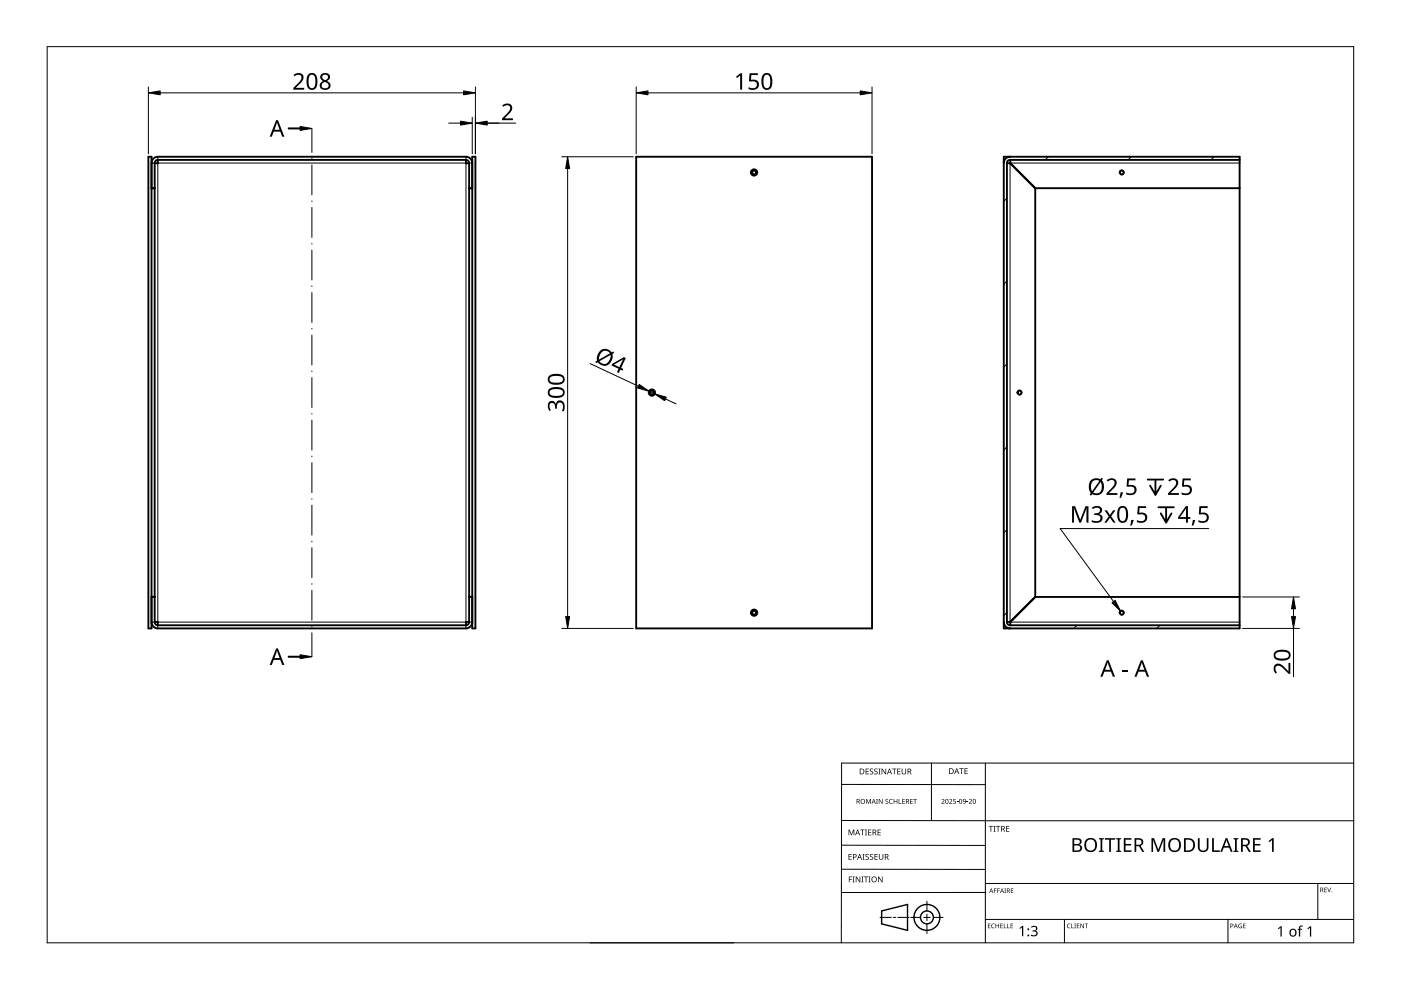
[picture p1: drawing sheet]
<svg xmlns="http://www.w3.org/2000/svg" width="297mm" height="210mm" viewBox="0 0 297 210" stroke-linecap="round" stroke-linejoin="round" font-family="sans-serif">
<g fill="none" stroke="#000" stroke-width=".4">
<path d="M31.5 33.2h.6v100h-.6zM32.1 39.9h.7M32.1 34.6a1.33 1.33 0 0 1 1.4-1.4h65.3a1.33 1.33 0 0 1 1.3 1.4M33.5 33.9a.67 .67 0 0 0-.7 .7v97.3a.67 .67 0 0 0 .7 .7M33.5 33.9v.7h-.7M33.5 33.9h65.3M98.8 33.9a.67 .67 0 0 1 .7 .7v97.3a.67 .67 0 0 1-.7 .7M98.8 33.9v.7h.7M99.5 39.9h.6M100.1 33.2h.7v100h-.7zM134.9 33.2h50v100h-50zM212.8 33.2h50v100h-50z"/>
<path d="M213.5 34.6h.7l5.3 5.3v86.6l-5.3 5.4h-.7M214.2 33.2a1.33 1.33 0 0 0-1.4 1.4M214.2 33.9v.7l5.3 5.3h43.3M262.8 33.9h-48.6a.67 .67 0 0 0-.7 .7v97.3a.67 .67 0 0 0 .7 .7h48.6M32.1 126.6h.7M32.1 126.5h.7M32.1 131.9a1.33 1.33 0 0 0 1.4 1.3h65.3a1.33 1.33 0 0 0 1.3-1.3M32.8 131.9h.7v.7M33.5 132.6h65.3M99.5 131.9h-.7v.7M99.5 126.6h.6M99.5 126.5h.6"/>
<path d="M212.8 131.9a1.33 1.33 0 0 0 1.4 1.3M262.8 126.6h-43.3l-5.3 5.3v.7"/>
<circle cx="159.9" cy="36.6" r=".42"/>
<circle cx="159.9" cy="36.6" r=".67"/>
<circle cx="237.8" cy="36.6" r=".42"/>
<circle cx="138.2" cy="83.2" r=".67"/>
<circle cx="138.2" cy="83.2" r=".42"/>
<circle cx="216.2" cy="83.2" r=".42"/>
<circle cx="159.9" cy="129.9" r=".42"/>
<circle cx="159.9" cy="129.9" r=".67"/>
<circle cx="237.8" cy="129.9" r=".42"/>
</g>
<g fill="none" stroke="#000" stroke-width=".21">
<path d="M32.1 34.6h.7M33.5 34.6h65.3M33.5 33.2v.7M33.5 34.6v97.3M98.8 33.2v.7M98.8 34.6v97.3M99.5 34.6h.6M214.2 34.6v97.3M214.2 34.6h48.6M32.1 131.9h.7M33.5 131.9h65.3M33.5 132.6v.6"/>
<path d="M98.8 132.6v.6M99.5 131.9h.6M214.2 131.9h48.6"/>
</g>
<path d="M159.4 36.6a.5 .5 0 0 1 .5-.5 .5 .5 0 0 1 .5 .5 .5 .5 0 0 1-.6 .5M237.3 36.6a.5 .5 0 0 1 .5-.5 .5 .5 0 0 1 .5 .5 .5 .5 0 0 1-.6 .5M137.7 83.3a.5 .5 0 0 1 .5-.6 .5 .5 0 0 1 .5 .6 .5 .5 0 0 1-.6 .4M215.7 83.3a.5 .5 0 0 1 .4-.6 .5 .5 0 0 1 .6 .6 .5 .5 0 0 1-.6 .4M159.4 130a.5 .5 0 0 1 .5-.6 .5 .5 0 0 1 .5 .5 .5 .5 0 0 1-.6 .5M237.3 130a.5 .5 0 0 1 .5-.6 .5 .5 0 0 1 .5 .5 .5 .5 0 0 1-.6 .5" fill="none" stroke="#000" stroke-width=".21"/>
<path d="M222.3 33.2l-.7 .7M239.8 33.2l-.6 .7M257.4 33.2l-.7 .7M213.5 42l-.7 .7M213.5 59.6l-.7 .7M213.5 77.2l-.7 .6M213.5 94.7l-.7 .7M213.5 112.3l-.7 .7M213.5 129.9l-.7 .6M228.4 132.6l-.7 .6M245.9 132.6l-.6 .6" fill="none" stroke="#000" stroke-width=".21"/>
<path d="M10 9.9h277v190h-277z" fill="none" stroke="#000" stroke-width=".21"/>
<g fill="none" stroke="#000" stroke-width=".21">
<path d="M178.4 179.2l30.5 .1M178.4 166.3l30.5 .1M178.5 174h108.6M197.5 161.8v12.2M208.9 161.8v38.1M287 161.8h-108.6v38.1M125.1 199.9h30.5M178.4 184.3h30.5M186.6 194.5h2.4M189.4 194.5h.5M190.4 194.5h2.4M193.1 194.5h2.1"/>
<path d="M195.8 194.5h1.4M196.5 191.1v2M196.5 193.8v1.4M196.5 195.9v2M197.9 194.5h2.1M208.9 189.2h-30.5M208.9 187.3h78.1M208.9 194.9h78.1M225.7 194.9v5M260.4 194.9v5M279.4 187.3v7.6"/>
</g>
<g fill="none" stroke="#000" stroke-width=".3">
<path d="M186.9 193.1l5.5-1.3v5.5l-5.5-1.4z"/>
<circle cx="196.5" cy="194.5" r="1.37"/>
<circle cx="196.5" cy="194.5" r="2.74"/>
</g>
<g fill="#000">
<path d="M179.9 175.9h.2l.4 1 .4-1h.2v1.2h-.1v-1.1l-.4 1.1h-.2l-.4-1.1 .1 1.1h-.2zM182.4 175.9h.9v.1h-.4v1.1h-.1v-1.1h-.4zM183.4 175.9h.4l-.1 .1v1l.1 .1h-.4l.1-.1v-1zM183.6 169.4h.2l.3 .8 .4-.8h.2v1h-.2v-.9l-.4 .9-.4-.9 .1 .9h-.2zM183.5 163h.7v.1h-.5v.4h.5v.1h-.5v.4h.5v.2h-.7zM184.1 175.9h.6v.1h-.5v.4h.5v.1h-.5v.5h.5v.1h-.6zM184.5 163.1l.4-.2 .2 .1v.1a.25 .25 0 0 0-.4-.1 .25 .25 0 0 0 0 .4 .4 .4 0 0 1 .5 .3 .4 .4 0 0 1-.3 .5 .4 .4 0 0 1-.5-.2h.1a.27 .27 0 0 0 .4 .1 .27 .27 0 0 0-.1-.4l-.3-.3zM185.4 163.1l.4-.2 .3 .1-.1 .1a.25 .25 0 0 0-.4-.1 .25 .25 0 0 0 0 .4 .4 .4 0 0 1 .5 .3 .4 .4 0 0 1-.3 .5 .4 .4 0 0 1-.5-.2h.1a.27 .27 0 0 0 .4 .1 .27 .27 0 0 0 0-.4l-.4-.3zM185.8 169.4h.3l-.1 .1v.8l.1 .1h-.3l.1-.1zM186.2 163h.5l-.2 .1v1l.2 .1h-.5l.2-.1v-1zM186.1 175.9h.6v.1h-.5v.4h.5v.1h-.5v.5h.5v.1h-.6zM186.3 169.4h.2l.5 .8v-.8h.1v1h-.1l-.6-.8v.8h-.1z"/>
<path d="M186.9 163h.2l.6 1v-1h.2v1.2h-.2l-.6-1v1h-.2zM187.8 169.5l.3-.1h.2v.2a.25 .25 0 0 0-.3-.1 .25 .25 0 0 0-.1 .3 .25 .25 0 0 0 .3 .1 .32 .32 0 0 1 0 .5 .32 .32 0 0 1-.5-.1 .25 .25 0 0 0 .4 .1 .25 .25 0 0 0 0-.4l-.3-.2zM188.6 169.5l.4-.1h.3l-.1 .2a.41 .41 0 0 0-.6 .3 .41 .41 0 0 0 .6 .4 .48 .48 0 0 1-.6-.1 .48 .48 0 0 1 0-.7zM189.1 163h1v.1h-.4v1.1h-.2v-1.1h-.4zM189.5 169.4h.1v.4h.5v-.4h.1v1h-.1v-.5h-.5v.5h-.1zM190.5 169.4h.2v.9h.4v.1h-.6zM190.2 163h.7v.1h-.5v.4h.5v.1h-.5v.4h.5v.2h-.7zM191.3 169.4h.5v.1h-.4v.3h.4v.1h-.4v.4h.4v.1h-.5zM191.2 163h.1v.8a.32 .32 0 0 0 .3 .3 .32 .32 0 0 0 .4-.4v-.7h.1v.7a.47 .47 0 0 1-.5 .5 .47 .47 0 0 1-.4-.5zM193 169.4h.5v.1h-.4v.3h.4v.1h-.4v.4h.4v.1h-.5zM193.6 169.4h.8v.1h-.3v.9h-.2v-.9h-.3zM199.6 169.5a.37 .37 0 0 1 .6 0 .37 .37 0 0 1-.2 .6l-.2 .2h.5v.1h-.7l.3-.4a.27 .27 0 0 0 .2-.3 .27 .27 0 0 0-.4-.1z"/>
<path d="M201.2 169.5a.37 .37 0 0 1 .6 0 .37 .37 0 0 1-.2 .6l-.2 .2h.5v.1h-.7l.3-.4a.27 .27 0 0 0 .3-.3 .27 .27 0 0 0-.5-.1zM202.1 169.4h.5v.1h-.4v.3a.34 .34 0 0 1 .5 .2 .34 .34 0 0 1-.2 .4 .34 .34 0 0 1-.4-.1 .29 .29 0 0 0 .4 0 .29 .29 0 0 0 0-.4 .29 .29 0 0 0-.4 0zM202.9 170l.3 .1zM203.4 162.9h.9v.1h-.4v1.1h-.1v-1.1h-.4zM204.9 170l.4 .1zM204.5 162.9h.7v.1h-.5v.4h.4v.1h-.4v.5h.5v.1h-.7zM205.4 169.5a.37 .37 0 0 1 .6 0 .37 .37 0 0 1-.2 .6l-.2 .2h.5v.1h-.7l.3-.4a.27 .27 0 0 0 .3-.3 .27 .27 0 0 0-.5-.1zM209.6 175.1h.9v.2h-.3v1h-.2v-1h-.4zM210.6 175.1h.5l-.2 .1v1l.2 .1h-.5l.2-.1v-1zM211.2 175.1h.9v.2h-.4v1h-.2v-1h-.3zM213.3 175.1h.7v.2h-.5v.3h.5v.2h-.5v.4h.5v.1h-.7zM254 177.7h.3v1.9a.76 .76 0 0 0 .8 .7 .76 .76 0 0 0 .8-.7v-1.9h.3v1.9a1.12 1.12 0 0 1-1.1 1.1 1.12 1.12 0 0 1-1.1-1.1z"/>
<path d="M180 185.8h.7v.2h-.6v.4h.5v.1h-.5v.6h-.1zM179.9 181.1h.7v.1h-.5v.4h.4v.1h-.4v.5h.5v.1h-.7zM180.8 185.8h.4l-.1 .2v.9l.1 .2h-.4l.1-.2v-.9zM181.4 185.8h.2l.7 1.1v-1.1h.1v1.3h-.2l-.6-1v1h-.2zM182.6 185.8h.5l-.2 .2v.9l.2 .2h-.5l.2-.2v-.9zM182.9 181.1h.4l-.1 .1v1l.1 .1h-.4l.1-.1v-1zM183.2 185.8h.9v.2h-.4v1.1h-.2v-1.1h-.3zM183.5 181.2l.5-.1h.2v.2a.25 .25 0 0 0-.4-.1 .25 .25 0 0 0 0 .4 .4 .4 0 0 1 .4 .3 .4 .4 0 0 1-.2 .4 .4 .4 0 0 1-.5-.2 .27 .27 0 0 0 .5 .1 .27 .27 0 0 0-.1-.4l-.4-.3zM184.2 185.8h.4l-.1 .2v.9l.1 .2h-.4l.1-.2v-.9zM184.5 181.2l.4-.1h.2v.2a.25 .25 0 0 0-.4-.1 .25 .25 0 0 0 0 .4 .4 .4 0 0 1 .5 .3 .4 .4 0 0 1-.3 .4 .4 .4 0 0 1-.5-.2h.1a.27 .27 0 0 0 .4 .1 .27 .27 0 0 0-.1-.4l-.3-.3zM185.4 181.1h.7v.1h-.5v.4h.5v.1h-.5v.5h.5v.1h-.7zM186.2 185.8h.1l.7 1.1v-1.1h.1v1.3h-.2l-.6-1v1h-.1z"/>
<path d="M186.3 181.1h.2v.8a.32 .32 0 0 0 .3 .3 .32 .32 0 0 0 .3-.3v-.8h.2v.8a.47 .47 0 0 1-.5 .4 .47 .47 0 0 1-.5-.4zM209.5 195.8h.5l-.4 .1v.3h.4l-.4 .1v.4l.4 .1h-.5zM210.3 196l.3-.2 .3 .1v.1a.39 .39 0 0 0-.6 .3 .39 .39 0 0 0 .6 .4 .46 .46 0 0 1-.7-.1 .46 .46 0 0 1 .1-.6zM210.7 188.4h.6l-.4 .1v.3h.4l-.4 .1v.4h-.2zM211.4 188.4h.6l-.4 .1v.3h.4l-.4 .1v.4h-.2zM211.1 195.8h.1v.4h.5v-.4h.1v1h-.1v-.5h-.5v.5h-.1zM212.1 195.8h.5l-.4 .1v.3h.4l-.4 .1v.4l.4 .1h-.5zM212.8 195.8h.2v.9l.4 .1h-.6zM212.9 188.4h.4l-.1 .1 .1 .8h-.4l.2-.1zM213.6 195.8h.1v.9l.4 .1h-.5zM214.3 195.8h.5l-.4 .1v.3h.4l-.4 .1v.4l.4 .1h-.5zM214.3 188.4h.6l-.5 .1v.3h.4l-.4 .1v.3l.5 .1h-.6z"/>
<path d="M216.1 196.8l.6-.5h.3v2.2h-.3v-1.9l-.4 .4zM218.6 196.5a.72 .72 0 0 1 .9-.3 .72 .72 0 0 1 .4 .9l-.4 .3a.62 .62 0 0 1 .5 .7 .62 .62 0 0 1-.8 .4l-.6-.1v-.2l.4 .1a.45 .45 0 0 0 .7-.3 .45 .45 0 0 0-.6-.5h-.2v-.2a.46 .46 0 0 0 .6-.1 .46 .46 0 0 0 0-.6l-.8 .1zM226.3 196l.4-.2 .3 .1-.1 .1a.39 .39 0 0 0-.6 .3 .39 .39 0 0 0 .6 .4 .46 .46 0 0 1-.6-.1 .46 .46 0 0 1 0-.6zM227.1 195.8h.2v.9l.4 .1h-.6zM227.8 195.8h.3l-.1 .1 .1 .9h-.3l.1-.1zM228.3 195.8h.5l-.4 .1v.3h.4l-.4 .1v.4l.4 .1h-.5zM229.1 195.8h.1l.5 .8v-.8h.1v1h-.1l-.5-.8v.8h-.1zM230 195.8h.7l-.3 .1v.9h-.1v-.9zM233 177.7h1v.2l-.3 .1v2.3l.3 .1v.2h-1v-.2l.3-.1v-2.3l-.3-.1zM234.3 177.7h2.1v.3h-.9v2.6h-.3v-2.6h-.9zM236.7 177.7h1v.2l-.3 .1v2.3l.3 .1v.2h-1v-.2l.3-.1v-2.3l-.3-.1zM238.3 177.7h1.6v.3h-1.3v.9h1.2v.4h-1.2v1h1.3v.3h-1.6z"/>
<path d="M244.1 177.7h.6l.9 2.4 .9-2.4h.5v2.9h-.3v-2.5l-1 2.5h-.3l-.9-2.5v2.5h-.4zM257 177.7h.4v2.6h1.2v.3h-1.6zM261.5 177.7h1.1v.2l-.4 .1v2.3l.4 .1v.2h-1.1v-.2l.3-.1v-2.3l-.3-.1zM262.7 196l.6-.1-.1 .1a.4 .4 0 0 0-.5 .3 .4 .4 0 0 0 .5 .4v-.3l-.2-.1h.3v.5a.53 .53 0 0 1-.7-.1 .53 .53 0 0 1 .1-.7zM263.6 195.8h.5l-.4 .1v.3h.4l-.4 .1v.4l.4 .1h-.5zM265.7 177.7h1.6v.3h-1.3v.9h1.2v.4h-1.2v1h1.3v.3h-1.6zM269 178.3l.7-.6h.3v2.9h-.3v-2.5l-.6 .5zM270.9 196.8l.6-.4h.2v2.2h-.2v-1.9l-.4 .3zM275.5 196.4l.7-.1v.2h-.4l-.1 .2v.2h.4v.2h-.4v1.5h-.3v-1.5h-.3l.3-.2zM277.2 196.8l.6-.4h.2v2.2h-.3v-1.9l-.4 .3zM280.8 188.2h.5l-.4 .1v.3h.4l-.4 .1v.4l.4 .1h-.5zM281.4 188.2h.1l.3 .8 .3-.8h.1l-.3 1h-.1z"/>
<path d="M181.6 169.4h.3a.29 .29 0 0 1 .4 .2 .29 .29 0 0 1-.2 .4l.3 .4h-.2l-.2-.4h-.2v.4h-.2zM181.8 169.5v.4h.1a.2 .2 0 0 0 .2-.2 .2 .2 0 0 0-.2-.2z"/>
<path d="M181.8 175.9h.1l.5 1.2h-.2l-.1-.4h-.5l-.2 .4h-.1zM181.8 176l-.2 .6h.4z"/>
<path d="M182.3 163h.4a.61 .61 0 0 1 .6 .6 .61 .61 0 0 1-.7 .6h-.3zM182.4 163.1v.9h.2a.48 .48 0 0 0 .5-.4 .48 .48 0 0 0-.5-.5z"/>
<path d="M182.4 169.9a.51 .51 0 0 1 1 0 .51 .51 0 0 1-1 0zM182.6 169.9a.4 .4 0 0 0 .8 0 .4 .4 0 0 0-.8 0z"/>
<path d="M185 175.9h.3a.35 .35 0 0 1 .5 .2 .35 .35 0 0 1-.3 .5l.4 .5h-.2l-.3-.5h-.2v.5h-.2zM185.2 176v.5h.1a.23 .23 0 0 0 .3-.3 .23 .23 0 0 0-.3-.2z"/>
<path d="M185.2 169.4l.5 1-.3-.3h-.4l-.2 .3zM185.2 169.5l-.1 .5h.3z"/>
<path d="M188.5 163h.2l.4 1.2h-.1l-.2-.4h-.5l-.1 .4h-.2zM188.6 163.1l-.2 .6h.4z"/>
<path d="M192.1 169.4h.3a.29 .29 0 0 1 .3 .2 .29 .29 0 0 1-.2 .4l.3 .4h-.1l-.3-.4h-.2v.4h-.1zM192.2 169.5v.4h.2a.2 .2 0 0 0 .2-.2 .2 .2 0 0 0-.3-.2z"/>
<path d="M192.4 163h.4a.35 .35 0 0 1 .4 .2 .35 .35 0 0 1-.2 .4l.3 .6h-.2l-.3-.5h-.2v.5h-.2zM192.6 163.1v.4h.2a.23 .23 0 0 0 .3-.2 .23 .23 0 0 0-.3-.2z"/>
<path d="M200.5 169.5l.4-.1 .2 .2v.5l-.2 .3h-.3l-.2-.2zM200.6 169.6v.1a.37 .37 0 0 0-.1 .4 .37 .37 0 0 0 .4 .2 .4 .4 0 0 0 .1-.5 .4 .4 0 0 0-.4-.2z"/>
<path d="M201.2 162.9h.4a.61 .61 0 0 1 .6 .6 .61 .61 0 0 1-.6 .6h-.4zM201.4 163v1h.1a.48 .48 0 0 0 .5-.5 .48 .48 0 0 0-.4-.5z"/>
<path d="M202.8 162.9h.1l.5 1.2h-.2l-.1-.4h-.5l-.1 .4h-.2zM202.8 163l-.1 .6h.3z"/>
<path d="M203.5 169.5l.3-.1 .2 .2v.5l-.2 .3h-.3l-.1-.2zM203.5 169.6v.1a.37 .37 0 0 0-.1 .4 .37 .37 0 0 0 .4 .2 .4 .4 0 0 0 .1-.5 .4 .4 0 0 0-.4-.2z"/>
<path d="M204.2 169.5a.49 .49 0 0 1 .6 .4 .49 .49 0 0 1-.4 .5l-.2-.1h.4l.1-.4a.32 .32 0 0 1-.5 .1 .32 .32 0 0 1 0-.5zM204.3 169.7a.22 .22 0 0 0 .4 0 .22 .22 0 0 0-.4 0z"/>
<path d="M206.4 169.5l.3-.1 .2 .2v.5l-.2 .3h-.3l-.1-.2zM206.4 169.6v.1a.37 .37 0 0 0-.1 .4 .37 .37 0 0 0 .4 .2 .4 .4 0 0 0 .2-.5 .4 .4 0 0 0-.5-.2z"/>
<path d="M212.3 175.1h.3a.35 .35 0 0 1 .4 .3 .35 .35 0 0 1-.2 .4l.3 .5h-.2l-.3-.5h-.2v.5h-.1zM212.4 175.2v.5h.2a.23 .23 0 0 0 .3-.2 .23 .23 0 0 0-.3-.3z"/>
<path d="M227.4 177.7h.8a.76 .76 0 0 1 1 .3 .76 .76 0 0 1-.2 1l-.2 .1a.8 .8 0 0 1 .6 .9 .8 .8 0 0 1-1 .6h-1zM227.8 179.3v1h.5a.55 .55 0 0 0 .7-.5 .55 .55 0 0 0-.7-.5zM227.8 178v.9h.5a.5 .5 0 0 0 .6-.5 .5 .5 0 0 0-.7-.4z"/>
<path d="M230.2 178.1a1.44 1.44 0 0 1 1.9-.2 1.44 1.44 0 0 1 .4 1.9 1.39 1.39 0 0 1-1.9 .8 1.39 1.39 0 0 1-.7-1.9zM230.6 178.2a1.23 1.23 0 0 0 .5 2.1 1.23 1.23 0 0 0 1.1-.9 1.23 1.23 0 0 0-.5-1.3l-.7-.1z"/>
<path d="M240.5 177.7h.8a.84 .84 0 0 1 1.1 .6 .84 .84 0 0 1-.6 1l.8 1.3h-.4l-.7-1.2h-.6v1.2h-.4zM240.9 178v1.1h.4a.56 .56 0 0 0 .7-.5 .56 .56 0 0 0-.7-.6z"/>
<path d="M248 178.1a1.44 1.44 0 0 1 1.9-.2 1.44 1.44 0 0 1 .4 1.9 1.39 1.39 0 0 1-1.9 .8 1.39 1.39 0 0 1-.7-1.9zM248.4 178.2a1.23 1.23 0 0 0 .5 2.1 1.23 1.23 0 0 0 1.1-.9 1.23 1.23 0 0 0-.5-1.3l-.7-.1z"/>
<path d="M251 177.7h.9a1.46 1.46 0 0 1 1.5 1.5 1.46 1.46 0 0 1-1.6 1.4h-.8zM251.4 178v2.3h.4a1.14 1.14 0 0 0 1.2-1.1 1.14 1.14 0 0 0-1.1-1.2z"/>
<path d="M263.1 177.7h.8a.84 .84 0 0 1 1.1 .6 .84 .84 0 0 1-.6 1l.8 1.3h-.4l-.7-1.2h-.6v1.2h-.4zM263.5 178v1.1h.4a.56 .56 0 0 0 .7-.5 .56 .56 0 0 0-.7-.6z"/>
<path d="M180.8 181.1h.4a.41 .41 0 0 1 .4 .5 .41 .41 0 0 1-.6 .2v.5h-.2zM181 181.2v.5a.29 .29 0 0 0 .5-.3 .29 .29 0 0 0-.5-.2z"/>
<path d="M182.2 181.1h.1l.5 1.2h-.2l-.1-.4h-.5l-.1 .4h-.2zM182.3 181.2l-.2 .6h.3z"/>
<path d="M184.7 186.5a.61 .61 0 0 1 1.2 0 .61 .61 0 0 1-1.2 0zM184.9 186.5a.45 .45 0 0 0 .9 0 .45 .45 0 0 0-.9 0z"/>
<path d="M187.6 181.1h.3a.35 .35 0 0 1 .5 .2 .35 .35 0 0 1-.3 .4l.4 .6h-.2l-.3-.5h-.3v.5h-.1zM187.7 181.2v.5h.2a.23 .23 0 0 0 .3-.3 .23 .23 0 0 0-.3-.2z"/>
<path d="M210.1 188.4l.5 .9-.2-.3h-.4l-.3 .3zM210.2 188.5l-.2 .4h.3z"/>
<path d="M212.4 188.4l.5 .9-.3-.3h-.3l-.3 .3zM212.4 188.5l-.1 .4h.3z"/>
<path d="M213.5 188.4h.2a.28 .28 0 0 1 .4 .2 .28 .28 0 0 1-.2 .3l.3 .4-.4-.4h-.2v.4h-.1zM213.6 188.5v.3h.1a.19 .19 0 0 0 .3-.2 .19 .19 0 0 0-.3-.1z"/>
<path d="M259.9 177.7h.3l1.1 2.9h-.3l-.4-.9h-1.1l-.4 .9h-.4zM260 178.1l-.4 1.3h.9z"/>
<path d="M260.9 195.8h.2a.32 .32 0 0 1 .4 .4 .32 .32 0 0 1-.5 .2v.4h-.1zM261 195.9v.4a.24 .24 0 0 0 .4-.2 .24 .24 0 0 0-.4-.2z"/>
<path d="M262 195.8l.4 1-.2-.3h-.4l-.2 .3zM262 196l-.1 .4h.3z"/>
<path d="M273.6 197.1a.82 .82 0 0 1 1.2 .1 .82 .82 0 0 1-.2 1.2 .82 .82 0 0 1-1.2-.4zM273.8 197.2a.6 .6 0 0 0-.1 .8 .6 .6 0 0 0 .8 .2l.1-.3a.53 .53 0 0 0-.1-.6 .53 .53 0 0 0-.7-.1z"/>
<path d="M279.9 188.2h.3a.28 .28 0 0 1 .3 .2 .28 .28 0 0 1-.1 .3l.2 .5-.3-.4h-.2v.4h-.2zM280.1 188.3v.4h.1a.19 .19 0 0 0 .2-.2 .19 .19 0 0 0-.2-.2z"/>
<circle cx="218" cy="198.3" r=".2"/>
<circle cx="218" cy="197" r=".2"/>
<circle cx="282.4" cy="189.1" r=".09"/>
</g>
<g fill="none" stroke="#000" stroke-width=".21">
<path d="M66.1 27.2v5.1M66.1 33.6v.1M66.1 35v6.3M66.1 42.6v.1M66.1 44v6.3M66.1 51.6v.1M66.1 53v6.4M66.1 60.6v.2M66.1 62v6.4M66.1 69.6v.2M66.1 71v6.4M66.1 78.7v.1"/>
<path d="M66.1 80.1v6.3M66.1 87.7v.1M66.1 89.1v6.3M66.1 96.7v.1M66.1 98.1v6.3M66.1 105.7v.1M66.1 107.1v6.4M66.1 114.7v.2M66.1 116.1v6.4M66.1 123.8v.1M66.1 125.1v6.4M66.1 132.8v.1"/>
<path d="M66.1 134.2v5"/>
</g>
<path d="M63.6 26.8l2.5 .4-2.5 .5zM61.1 27.1h2.5v.2h-2.5zM63.6 138.8l2.5 .4-2.5 .5zM61.1 139.1h2.5v.2h-2.5z" fill="#000" stroke="#000" stroke-width=".21"/>
<g fill="#000">
<path d="M58.5 25.5h.4l1.4 3.5h-.5l-.4-1.1h-1.4l-.4 1.1h-.4zM58.7 25.9l-.5 1.6h1.1z"/>
<path d="M58.5 137.5h.4l1.4 3.5h-.5l-.4-1.1h-1.4l-.4 1.1h-.4zM58.7 137.9l-.5 1.6h1.1z"/>
</g>
<g fill="#000">
<path d="M62.2 15.9a1.16 1.16 0 0 1 1.4-.4 1.16 1.16 0 0 1 .7 1.1l-.3 .7-1.3 1.3h1.8v.4h-2.3v-.3l1.1-1.2a.98 .98 0 0 0 .3-1.6h-.5l-.6 .3zM156 16.3l1-.8h.3v3.5h-.4v-3l-.6 .5zM158.9 15.5h1.8v.4h-1.4l-.1 1a1.17 1.17 0 0 1 1.7 1 1.17 1.17 0 0 1-1.6 1.2l-.6-.2v-.4a1.03 1.03 0 0 0 1.8-.6 .93 .93 0 0 0-1.5-.6l-.2-.1zM106.5 22.4a1.16 1.16 0 0 1 1.3-.5 1.16 1.16 0 0 1 .8 1.2l-.3 .6-1.3 1.4h1.8v.4h-2.4v-.4l1.1-1.1a.98 .98 0 0 0 .3-1.6l-.5-.1-.6 .3zM116.4 85.3a.85 .85 0 0 1 .9-.3 .85 .85 0 0 1 .6 .7 .93 .93 0 0 1 1-.8 .93 .93 0 0 1 .8 1l-.2 1.3h-.4a1.24 1.24 0 0 0-.3-1.8 .71 .71 0 0 0-.7 .9v.4h-.4a.81 .81 0 0 0-.1-.9 .81 .81 0 0 0-.8-.3 1.02 1.02 0 0 0 0 1.4l-.3 .3a1.66 1.66 0 0 1-.1-1.9zM227.3 107.3h.6l1.1 2.9 1.1-2.9h.7v3.5h-.5l.1-3-1.2 3h-.4l-1.1-3v3h-.4zM231.5 107.6a1.25 1.25 0 0 1 1.2-.4 1.25 1.25 0 0 1 1 .9 .85 .85 0 0 1-.8 .9 .93 .93 0 0 1 .9 1 .93 .93 0 0 1-1.1 .8l-1.2-.1v-.4a1.24 1.24 0 0 0 1.8-.3 .71 .71 0 0 0-1-.8h-.3v-.4a.81 .81 0 0 0 .9 0 .81 .81 0 0 0 .3-.9 1.02 1.02 0 0 0-1.5 0zM234.2 108.2h.5l.6 1 .7-1h.5l-.9 1.3 .9 1.3h-.4l-.8-1-.7 1h-.5l1-1.3zM234.6 101.8a1.16 1.16 0 0 1 1.4-.4 1.16 1.16 0 0 1 .7 1.2l-.3 .6-1.3 1.3h1.8v.4h-2.3v-.3l1.1-1.1a.98 .98 0 0 0 .3-1.7h-.5l-.6 .3zM237.6 104.4h.5l-.4 1.2h-.3zM239 101.5h1.7v.3h-1.3l-.1 1.1a1.17 1.17 0 0 1 1.7 .9 1.17 1.17 0 0 1-1.6 1.2l-.6-.2v-.4a1.03 1.03 0 0 0 1 .3 1.03 1.03 0 0 0 .7-.8 .93 .93 0 0 0-1.4-.7l-.2-.1zM239.9 110.2l.5 .1-.5 1.1h-.3z"/>
<path d="M241.2 107.3h1.8v.4h-1.4l-.1 1a1.17 1.17 0 0 1 1.8 1 1.17 1.17 0 0 1-1.6 1.1l-.7-.1v-.4a1.03 1.03 0 0 0 1.8-.6 .93 .93 0 0 0-1.5-.6l-.2-.1zM243.2 101.5h3.4a.19 .19 0 0 1 .2 .2 .19 .19 0 0 1-.2 .2h-1.4v2.3l.8-1.3 .2-.1 .1 .2-1.3 2.1-1.4-2.1 .1-.2h.3l.8 1.4v-2.3h-1.5zM245.5 107.4h3.4a.19 .19 0 0 1 .2 .2 .19 .19 0 0 1-.2 .1h-1.5v2.4l.8-1.4h.3l.1 .2-1.4 2.1-1.3-2.1 .1-.2h.2l.8 1.4v-2.4h-1.5zM247.7 101.8a1.16 1.16 0 0 1 1.3-.4 1.16 1.16 0 0 1 .8 1.2l-.3 .6-1.3 1.3h1.8v.4h-2.4v-.3l1.1-1.1a.98 .98 0 0 0 .3-1.7h-.5l-.6 .3zM250.7 101.5h1.8v.3h-1.4l-.1 1.1a1.17 1.17 0 0 1 1.7 .9 1.17 1.17 0 0 1-1.6 1.2l-.6-.2v-.4a1.03 1.03 0 0 0 1.8-.5 .93 .93 0 0 0-1.5-.7l-.2-.1zM252.9 110.2l.5 .1-.4 1.1h-.3zM254.3 107.3h1.7v.4h-1.3l-.1 1a1.17 1.17 0 0 1 1.7 1 1.17 1.17 0 0 1-1.6 1.1l-.6-.1v-.4a1.03 1.03 0 0 0 1 .2 1.03 1.03 0 0 0 .8-.8 .93 .93 0 0 0-1.5-.6l-.2-.1zM237.9 142h1.2v.4h-1.2zM270.3 141a1.5 1.5 0 0 1 2.1 .6l.8 .7v-1.7h.4v2.3h-.4l-1.1-1.1a.98 .98 0 0 0-1.7-.3v.5l.3 .6-.2 .2a1.47 1.47 0 0 1-.2-1.8z"/>
<path d="M65.4 15.7a1.16 1.16 0 0 1 1.3-.1 1.16 1.16 0 0 1 .6 1.3 1.69 1.69 0 0 1-1 2.2 1.27 1.27 0 0 1-1.3-1.6l.1-1zM65.7 16a2.16 2.16 0 0 0 .3 2.7 .82 .82 0 0 0 .9-1.1 1.35 1.35 0 0 0-.8-1.8z"/>
<path d="M68 15.8a1.03 1.03 0 0 1 1.3-.3 1.03 1.03 0 0 1 .6 1.2l-.6 .5a1 1 0 0 1 .7 1.3 1 1 0 0 1-1.3 .5 .94 .94 0 0 1-.9-.8 .94 .94 0 0 1 .7-1l-.1-.1a.88 .88 0 0 1-.4-1.3zM68.2 18.1a.7 .7 0 0 0 1.4 0 .7 .7 0 0 0-1.4 0zM68.3 16.4a.6 .6 0 0 0 1.2 0 .6 .6 0 0 0-1.2 0z"/>
<path d="M161.9 15.7a1.16 1.16 0 0 1 1.3-.1 1.16 1.16 0 0 1 .5 1.3 1.69 1.69 0 0 1-1 2.2 1.27 1.27 0 0 1-1.3-1.6l.1-1.2zM162.1 16a2.16 2.16 0 0 0 .3 2.7 .82 .82 0 0 0 .9-1.1 1.35 1.35 0 0 0-.7-1.8z"/>
<path d="M116.4 79.7a2.59 2.59 0 0 1 3.2 .2 1.22 1.22 0 0 1-.2 1.3 1.22 1.22 0 0 1-1.3 .4 1.53 1.53 0 0 1-2-1zM116.7 80a.75 .75 0 0 0 0 .9 .75 .75 0 0 0 .9 .2h1a.69 .69 0 0 0 .8-.7 .69 .69 0 0 0-.8-.7h-1.3z"/>
<path d="M127.2 74.4a1.6 1.6 0 0 1 2.5 .3l.3-.2 .2 .3-.4 .2a1.81 1.81 0 0 1-.7 2.2 1.81 1.81 0 0 1-2.2-.2l-.2-.2-.3 .2-.2-.3 .4-.2v-1zM127.1 76.6a1.23 1.23 0 0 0 1.4 .5 1.23 1.23 0 0 0 .9-1.1l.1-.8zM127.5 74.8l-.4 .7-.1 .7 2.3-1.3-.7-.5a1 1 0 0 0-1.1 .4z"/>
<path d="M129.8 77.2l2.5-1.5 .4 .2-1 2.1 .5 .2-.2 .4-.5-.2-.3 .7-.4-.2 .4-.7-1.6-.7zM130.2 77.3l1.1 .5 .8-1.6z"/>
<path d="M116.4 82.5a2.6 2.6 0 0 1 3.2 .2 1.22 1.22 0 0 1-.2 1.3 1.22 1.22 0 0 1-1.3 .4 1.53 1.53 0 0 1-2-1zM116.7 82.8a.75 .75 0 0 0 0 .9 .75 .75 0 0 0 .9 .2h1a.69 .69 0 0 0 .8-.7 .69 .69 0 0 0-.8-.7h-1.3z"/>
<path d="M231.3 101.9l.5-.4a1.93 1.93 0 0 1 1.5 .1l.3-.3 .3 .2-.3 .3a1.81 1.81 0 0 1 .3 2.3 1.81 1.81 0 0 1-2.2 .8l-.1-.1-.3 .3-.3-.2 .3-.4a2.31 2.31 0 0 1 0-2.6zM233.4 102.2l-1.6 2.2a1.23 1.23 0 0 0 1.4-.1 1.23 1.23 0 0 0 .4-1.4zM231.7 102.1a1.93 1.93 0 0 0-.2 2.1l1.6-2.2-.8-.2z"/>
<path d="M237.3 107.5a1.16 1.16 0 0 1 1.3-.1 1.16 1.16 0 0 1 .6 1.3 1.69 1.69 0 0 1-1 2.2 1.27 1.27 0 0 1-1.3-1.6l.1-1.2zM237.6 107.8a2.16 2.16 0 0 0 .2 2.7 .82 .82 0 0 0 .9-1.1 1.35 1.35 0 0 0-.7-1.8z"/>
<path d="M251.4 107.3h.5v2.3h.5v.4h-.5v.8h-.5v-.8h-1.6v-.3zM251.5 107.8l-1.3 1.8h1.2z"/>
<path d="M270.3 138.2a2.6 2.6 0 0 1 3.2 .2 1.22 1.22 0 0 1-.2 1.3 1.22 1.22 0 0 1-1.3 .4 1.53 1.53 0 0 1-2-1zM270.6 138.5a.75 .75 0 0 0 0 .9 .75 .75 0 0 0 .9 .2h1a.69 .69 0 0 0 .8-.7 .69 .69 0 0 0-.8-.7h-1.3z"/>
<path d="M234.7 140h.4l1.3 3.5h-.4l-.5-1.1h-1.3l-.5 1.1h-.4zM234.8 140.4l-.5 1.6h1.1z"/>
<path d="M241.9 140h.4l1.3 3.5h-.4l-.4-1.1h-1.4l-.4 1.1h-.5zM242.1 140.4l-.6 1.6h1.1z"/>
</g>
<g fill="none" stroke="#000" stroke-width=".21">
<path d="M31.5 18.4v14.2M34 19.7h64.3M100.8 18.4v14.2M134.9 18.4v14.2M137.4 19.7h45M184.9 18.4v14.2M95.1 26.1h2.5M100.1 24.9v7.7M102.7 26.1h6.7M119.1 33.2h15.2M120.3 35.7v95M125.1 77.1l10.3 4.8"/>
<path d="M137.6 83l1.2 .5M141.1 84.6l2.2 1M119.1 133.2h15.2M263.4 133.2h12.1M263.4 126.6h12.1M274.2 129.1v1.6M274.2 133.2v10.3"/>
</g>
<path d="M98.3 19.3l2.5 .4-2.5 .4zM182.4 19.3l2.5 .4-2.5 .4zM31.5 19.7l2.5-.4v.8zM97.6 25.7l2.5 .4-2.5 .4zM100.8 26.1l2.5-.4v.8zM120.3 33.2l.5 2.5h-.9zM134.9 19.7l2.5-.4v.8zM135.5 81.5l2.1 1.5-2.4-.7zM138.8 83.5l2.5 .7-.4 .8zM119.9 130.7h.9l-.5 2.5zM274.2 126.6l.5 2.5h-.9zM273.8 130.7h.9l-.5 2.5z" fill="#000" stroke="#000" stroke-width=".21"/>
<path d="M235.8 127.8l.6-.5 1.2 2.3z" fill="#000" stroke="#000" stroke-width=".21"/>
<path d="M256.3 112.1h-31.5l12.8 17.5" fill="none" stroke="#000" stroke-width=".21"/>
</svg>
